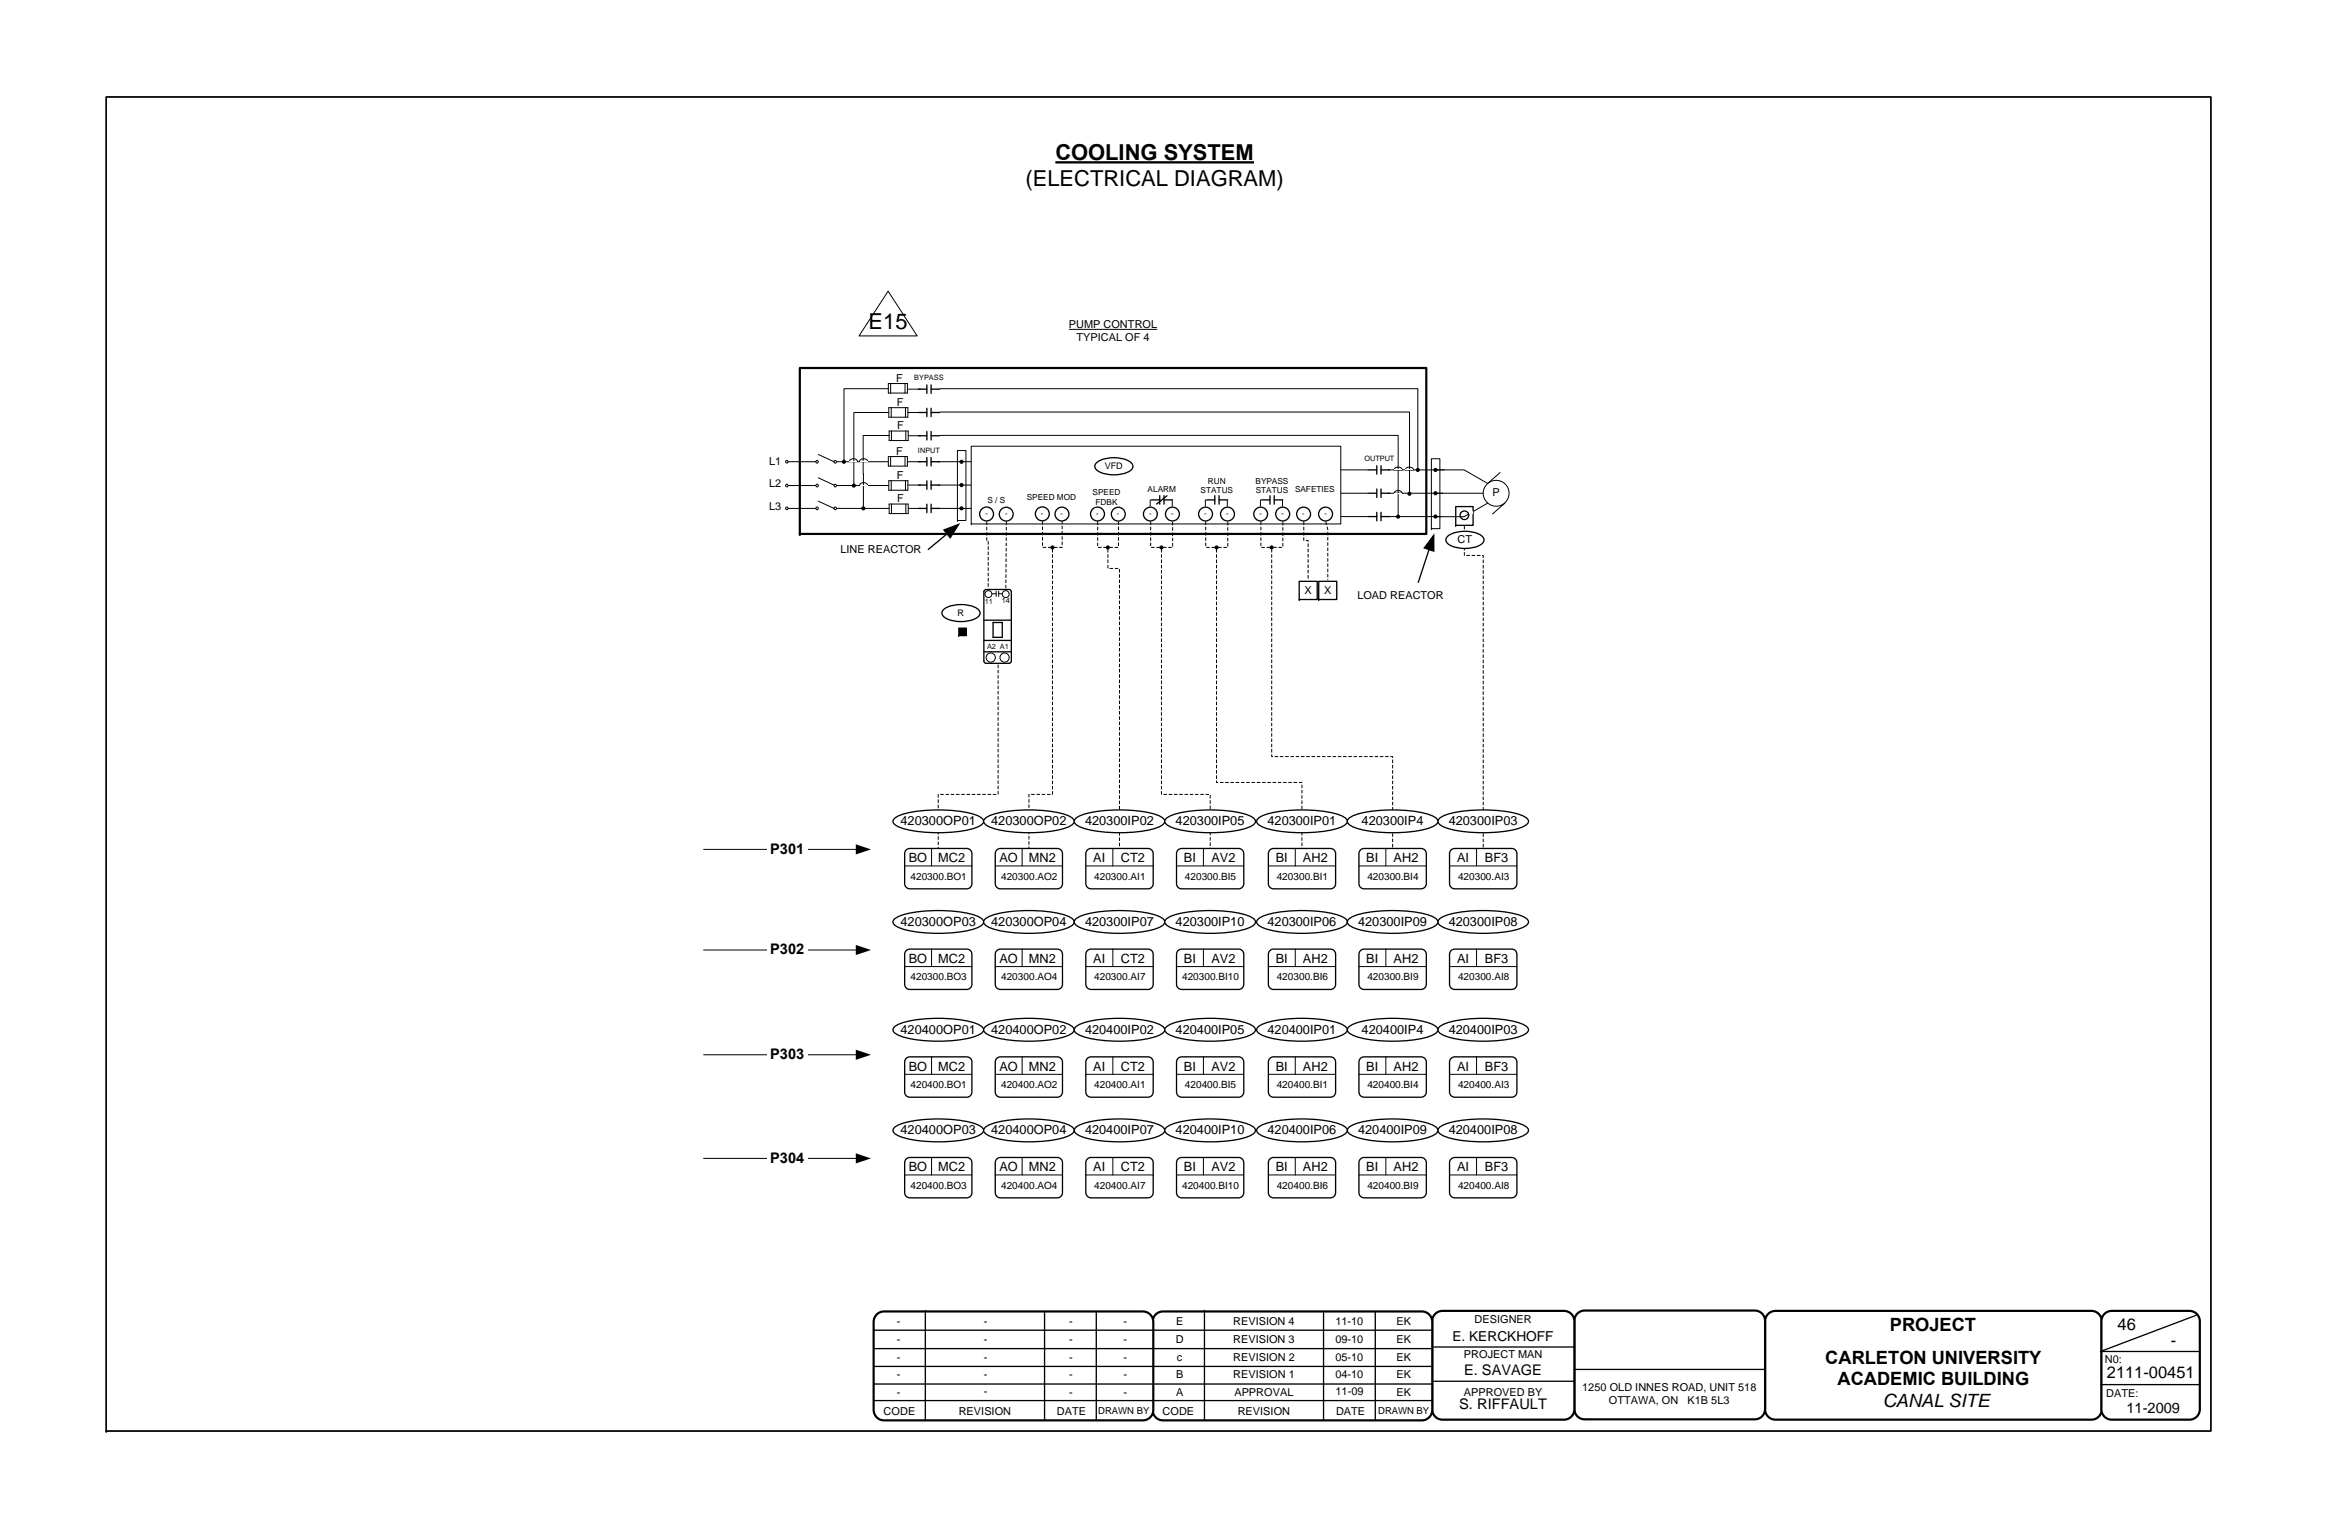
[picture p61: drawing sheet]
<svg xmlns="http://www.w3.org/2000/svg" width="432mm" height="279mm" viewBox="0 0 432 279" stroke-linecap="round" stroke-linejoin="round" font-family="sans-serif">
<defs><g id="words">
<g font-size="4">
<text x="194.3" y="29.5">COOLING SYSTEM</text>
<text x="188.8" y="34.3">(ELECTRICAL DIAGRAM)</text>
<text x="159.9" y="60.6">E15</text>
</g>
<g font-size="3.4">
<text x="348" y="245.1">PROJECT</text>
<text x="336.1" y="251">CARLETON UNIVERSITY</text>
<text x="338.3" y="255">ACADEMIC BUILDING</text>
<text x="346.7" y="259">CANAL SITE</text>
</g>
<g font-size="3">
<text x="389.9" y="244.7">46</text>
<text x="399.8" y="247.7">-</text>
<text x="388" y="253.7">2111-00451</text>
</g>
<g font-size="2.7">
<text x="141.8" y="157.1">P301</text>
<text x="141.8" y="175.7">P302</text>
<text x="141.8" y="194.9">P303</text>
<text x="141.8" y="214">P304</text>
<text x="269.6" y="253">E. SAVAGE</text>
<text x="268.7" y="259.4">S. RIFFAULT</text>
<text x="391.6" y="260">11-2009</text>
</g>
<text font-size="2.5" x="267.4" y="246.8">E. KERCKHOFF</text>
<g font-size="2.3">
<text x="165.8" y="151.9">420300OP01</text>
<text x="182.5" y="151.9">420300OP02</text>
<text x="199.8" y="151.9">420300IP02</text>
<text x="216.5" y="151.9">420300IP05</text>
<text x="233.4" y="151.9">420300IP01</text>
<text x="250.7" y="151.9">420300IP4</text>
<text x="266.8" y="151.9">420300IP03</text>
<text x="167.3" y="158.7">BO</text>
<text x="172.8" y="158.7">MC2</text>
<text x="184" y="158.7">AO</text>
<text x="189.4" y="158.7">MN2</text>
<text x="201.3" y="158.7">AI</text>
<text x="206.4" y="158.7">CT2</text>
<text x="218" y="158.7">BI</text>
<text x="223.1" y="158.7">AV2</text>
<text x="234.9" y="158.7">BI</text>
<text x="239.9" y="158.7">AH2</text>
<text x="251.6" y="158.7">BI</text>
<text x="256.6" y="158.7">AH2</text>
<text x="268.3" y="158.7">AI</text>
<text x="273.4" y="158.7">BF3</text>
<text x="165.8" y="170.4">420300OP03</text>
<text x="182.5" y="170.4">420300OP04</text>
<text x="199.8" y="170.4">420300IP07</text>
<text x="216.5" y="170.4">420300IP10</text>
<text x="233.4" y="170.4">420300IP06</text>
<text x="250.1" y="170.4">420300IP09</text>
<text x="266.8" y="170.4">420300IP08</text>
<text x="167.3" y="177.2">BO</text>
<text x="172.8" y="177.2">MC2</text>
<text x="184" y="177.2">AO</text>
<text x="189.4" y="177.2">MN2</text>
<text x="201.3" y="177.2">AI</text>
<text x="206.4" y="177.2">CT2</text>
<text x="218" y="177.2">BI</text>
<text x="223.1" y="177.2">AV2</text>
<text x="234.9" y="177.2">BI</text>
<text x="239.9" y="177.2">AH2</text>
<text x="251.6" y="177.2">BI</text>
<text x="256.6" y="177.2">AH2</text>
<text x="268.3" y="177.2">AI</text>
<text x="273.4" y="177.2">BF3</text>
<text x="165.8" y="190.2">420400OP01</text>
<text x="182.5" y="190.2">420400OP02</text>
<text x="199.8" y="190.2">420400IP02</text>
<text x="216.5" y="190.2">420400IP05</text>
<text x="233.4" y="190.2">420400IP01</text>
<text x="250.7" y="190.2">420400IP4</text>
<text x="266.8" y="190.2">420400IP03</text>
<text x="167.3" y="197.1">BO</text>
<text x="172.8" y="197.1">MC2</text>
<text x="184" y="197.1">AO</text>
<text x="189.4" y="197.1">MN2</text>
<text x="201.3" y="197.1">AI</text>
<text x="206.4" y="197.1">CT2</text>
<text x="218" y="197.1">BI</text>
<text x="223.1" y="197.1">AV2</text>
<text x="234.9" y="197.1">BI</text>
<text x="239.9" y="197.1">AH2</text>
<text x="251.6" y="197.1">BI</text>
<text x="256.6" y="197.1">AH2</text>
<text x="268.3" y="197.1">AI</text>
<text x="273.4" y="197.1">BF3</text>
<text x="165.8" y="208.7">420400OP03</text>
<text x="182.5" y="208.7">420400OP04</text>
<text x="199.8" y="208.7">420400IP07</text>
<text x="216.5" y="208.7">420400IP10</text>
<text x="233.4" y="208.7">420400IP06</text>
<text x="250.1" y="208.7">420400IP09</text>
<text x="266.8" y="208.7">420400IP08</text>
<text x="167.3" y="215.6">BO</text>
<text x="172.8" y="215.6">MC2</text>
<text x="184" y="215.6">AO</text>
<text x="189.4" y="215.6">MN2</text>
<text x="201.3" y="215.6">AI</text>
<text x="206.4" y="215.6">CT2</text>
<text x="218" y="215.6">BI</text>
<text x="223.1" y="215.6">AV2</text>
<text x="234.9" y="215.6">BI</text>
<text x="239.9" y="215.6">AH2</text>
<text x="251.6" y="215.6">BI</text>
<text x="256.6" y="215.6">AH2</text>
<text x="268.3" y="215.6">AI</text>
<text x="273.4" y="215.6">BF3</text>
</g>
<g font-size="2">
<text x="196.8" y="60.4">PUMP CONTROL</text>
<text x="198.2" y="62.8">TYPICAL OF 4</text>
<text x="165" y="70.2">F</text>
<text x="165.1" y="74.7">F</text>
<text x="165" y="83.7">F</text>
<text x="165.2" y="79">F</text>
<text x="141.6" y="85.6">L1</text>
<text x="141.6" y="89.6">L2</text>
<text x="165.1" y="88.1">F</text>
<text x="141.6" y="93.9">L3</text>
<text x="165.2" y="92.4">F</text>
<text x="274.8" y="91.4">P</text>
<text x="154.7" y="101.8">LINE REACTOR</text>
<text x="268.4" y="100">CT</text>
<text x="240.2" y="109.3">X</text>
<text x="243.8" y="109.3">X</text>
<text x="249.9" y="110.2">LOAD REACTOR</text>
<text x="165.2" y="243.8">-</text>
<text x="181.1" y="243.8">-</text>
<text x="196.9" y="243.8">-</text>
<text x="206.9" y="243.8">-</text>
<text x="216.6" y="243.8">E</text>
<text x="227.1" y="243.8">REVISION 4</text>
<text x="245.9" y="243.8">11-10</text>
<text x="257.1" y="243.8">EK</text>
<text x="271.5" y="243.5">DESIGNER</text>
<text x="165.2" y="250.5">-</text>
<text x="165.2" y="247.1">-</text>
<text x="181.1" y="250.5">-</text>
<text x="181.1" y="247.1">-</text>
<text x="196.9" y="250.5">-</text>
<text x="196.9" y="247.1">-</text>
<text x="206.9" y="250.5">-</text>
<text x="206.9" y="247.1">-</text>
<text x="216.5" y="247.1">D</text>
<text x="216.7" y="250.5">c</text>
<text x="227.1" y="247.1">REVISION 3</text>
<text x="227.1" y="250.5">REVISION 2</text>
<text x="245.9" y="247.1">09-10</text>
<text x="245.9" y="250.5">05-10</text>
<text x="257.1" y="247.1">EK</text>
<text x="257.1" y="250.5">EK</text>
<text x="269.6" y="250">PROJECT MAN</text>
<text x="387.6" y="250.8">N0:</text>
<text x="165.2" y="253.7">-</text>
<text x="165.2" y="256.9">-</text>
<text x="181.1" y="253.7">-</text>
<text x="181.1" y="256.8">-</text>
<text x="196.9" y="253.7">-</text>
<text x="196.9" y="256.9">-</text>
<text x="206.9" y="253.7">-</text>
<text x="206.9" y="256.9">-</text>
<text x="216.6" y="253.7">B</text>
<text x="216.6" y="256.9">A</text>
<text x="227.1" y="253.7">REVISION 1</text>
<text x="227.3" y="256.9">APPROVAL</text>
<text x="245.9" y="253.7">04-10</text>
<text x="245.9" y="256.8">11-09</text>
<text x="257.1" y="253.7">EK</text>
<text x="257.2" y="256.9">EK</text>
<text x="269.6" y="256.9">APPROVED BY</text>
<text x="291.3" y="256">1250 OLD INNES ROAD, UNIT 518</text>
<text x="387.8" y="257.2">DATE:</text>
<text x="162.7" y="260.5">CODE</text>
<text x="176.5" y="260.5">REVISION</text>
<text x="194.6" y="260.5">DATE</text>
<text x="214.1" y="260.5">CODE</text>
<text x="227.9" y="260.5">REVISION</text>
<text x="246" y="260.5">DATE</text>
<text x="296.3" y="258.5">OTTAWA, ON</text>
<text x="310.8" y="258.5">K1B 5L3</text>
</g>
<g font-size="1.8">
<text x="167.7" y="161.9">420300.BO1</text>
<text x="184.3" y="161.9">420300.AO2</text>
<text x="201.5" y="161.9">420300.AI1</text>
<text x="218.2" y="161.9">420300.BI5</text>
<text x="235.1" y="161.9">420300.BI1</text>
<text x="251.8" y="161.9">420300.BI4</text>
<text x="268.5" y="161.9">420300.AI3</text>
<text x="167.7" y="180.5">420300.BO3</text>
<text x="184.3" y="180.5">420300.AO4</text>
<text x="201.5" y="180.5">420300.AI7</text>
<text x="217.7" y="180.5">420300.BI10</text>
<text x="235.1" y="180.5">420300.BI6</text>
<text x="251.8" y="180.5">420300.BI9</text>
<text x="268.5" y="180.5">420300.AI8</text>
<text x="167.7" y="200.3">420400.BO1</text>
<text x="184.3" y="200.3">420400.AO2</text>
<text x="201.5" y="200.3">420400.AI1</text>
<text x="218.2" y="200.3">420400.BI5</text>
<text x="235.1" y="200.3">420400.BI1</text>
<text x="251.8" y="200.3">420400.BI4</text>
<text x="268.5" y="200.3">420400.AI3</text>
<text x="167.7" y="218.8">420400.BO3</text>
<text x="184.3" y="218.8">420400.AO4</text>
<text x="201.5" y="218.8">420400.AI7</text>
<text x="217.7" y="218.8">420400.BI10</text>
<text x="235.1" y="218.8">420400.BI6</text>
<text x="251.8" y="218.8">420400.BI9</text>
<text x="268.5" y="218.8">420400.AI8</text>
<text x="202.2" y="260.3">DRAWN BY</text>
<text x="253.8" y="260.3">DRAWN BY</text>
</g>
<g font-size="1.7">
<text x="203.4" y="86.3">VFD</text>
<text x="176.3" y="113.3">R</text>
</g>
<g font-size="1.5">
<text x="222.4" y="89">RUN</text>
<text x="231.2" y="89">BYPASS</text>
<text x="181.8" y="92.6">S / S</text>
<text x="189.1" y="92.1">SPEED MOD</text>
<text x="201.2" y="91.2">SPEED</text>
<text x="201.7" y="93">FDBK</text>
<text x="211.3" y="90.6">ALARM</text>
<text x="221.1" y="90.8">STATUS</text>
<text x="231.2" y="90.8">STATUS</text>
<text x="238.5" y="90.6">SAFETIES</text>
</g>
<g font-size="1.4">
<text x="168.4" y="70">BYPASS</text>
<text x="169" y="83.4">INPUT</text>
<text x="251.2" y="84.9">OUTPUT</text>
<text x="181.4" y="95">-</text>
<text x="185.1" y="95">-</text>
<text x="191.7" y="95">-</text>
<text x="195.3" y="95">-</text>
<text x="201.8" y="95">-</text>
<text x="205.7" y="95">-</text>
<text x="211.6" y="95">-</text>
<text x="215.6" y="95">-</text>
<text x="221.7" y="95">-</text>
<text x="225.8" y="95">-</text>
<text x="231.9" y="95">-</text>
<text x="235.9" y="95">-</text>
<text x="239.8" y="95">-</text>
<text x="243.9" y="95">-</text>
<text x="181.4" y="111.1">11</text>
<text x="184.4" y="111">14</text>
<text x="181.8" y="119.4">A2 A1</text>
</g>
</g></defs>
<path d="M19.6 17.8h387.5v245.6h-387.5zM19.6 263.4h.1" fill="none" stroke="#000" stroke-width=".24"/>
<path d="M325.6 241.8l.8-.5h.5h58.2a1.91 1.91 0 0 1 1.9 1.9v16.2a1.91 1.91 0 0 1-1.9 1.9h-58.2a1.92 1.92 0 0 1-1.9-1.9v-16.2l.1-.5z" fill-rule="evenodd" fill="#fff"/>
<path d="M325.6 241.8l.8-.5h.5h58.2a1.91 1.91 0 0 1 1.9 1.9v16.2a1.91 1.91 0 0 1-1.9 1.9h-58.2a1.92 1.92 0 0 1-1.9-1.9v-16.2l.1-.5z" fill="none" stroke="#000" stroke-width=".4"/>
<path d="M387.5 241.8l.8-.5h.6h14.3a1.91 1.91 0 0 1 1.9 1.9v16.2a1.91 1.91 0 0 1-1.9 1.9h-14.3a1.9 1.9 0 0 1-2-1.9v-16.2l.1-.5z" fill-rule="evenodd" fill="#fff"/>
<path d="M387.5 241.8l.8-.5h.6h14.3a1.91 1.91 0 0 1 1.9 1.9v16.2a1.91 1.91 0 0 1-1.9 1.9h-14.3a1.9 1.9 0 0 1-2-1.9v-16.2l.1-.5z" fill="none" stroke="#000" stroke-width=".4"/>
<path d="M290.5 241.8l.8-.5 .5-.1h31.3a1.9 1.9 0 0 1 1.9 1.9v16.2a1.9 1.9 0 0 1-1.9 1.9h-31.3a1.9 1.9 0 0 1-1.9-1.9v-16.2l.1-.5z" fill-rule="evenodd" fill="#fff"/>
<path d="M290.5 241.8l.8-.5 .5-.1h31.3a1.9 1.9 0 0 1 1.9 1.9v16.2a1.9 1.9 0 0 1-1.9 1.9h-31.3a1.9 1.9 0 0 1-1.9-1.9v-16.2l.1-.5z" fill="none" stroke="#000" stroke-width=".4"/>
<path d="M264.3 241.8l.8-.5h.5h22.4a1.92 1.92 0 0 1 1.9 1.9v16.2a1.92 1.92 0 0 1-1.9 1.9h-22.4a1.9 1.9 0 0 1-1.9-1.9v-16.2l.1-.5z" fill-rule="evenodd" fill="#fff"/>
<path d="M264.3 241.8l.8-.5h.5h22.4a1.92 1.92 0 0 1 1.9 1.9v16.2a1.92 1.92 0 0 1-1.9 1.9h-22.4a1.9 1.9 0 0 1-1.9-1.9v-16.2l.1-.5z" fill="none" stroke="#000" stroke-width=".4"/>
<path d="M212.8 242l.8-.5 .5-.1h47.7a1.93 1.93 0 0 1 1.9 1.9v16.2a1.93 1.93 0 0 1-1.9 1.9h-47.7a1.92 1.92 0 0 1-1.9-1.9v-16.2l.1-.5z" fill-rule="evenodd" fill="#fff"/>
<path d="M212.8 242l.8-.5 .5-.1h47.7a1.93 1.93 0 0 1 1.9 1.9v16.2a1.93 1.93 0 0 1-1.9 1.9h-47.7a1.92 1.92 0 0 1-1.9-1.9v-16.2l.1-.5z" fill="none" stroke="#000" stroke-width=".4"/>
<g fill="none" stroke="#000" stroke-width=".24">
<path d="M212.2 257.8h51.6M212.2 254.7h51.5M212.2 251.5h51.5M212.2 248.2h51.6M212.2 244.8h51.6M221.8 241.2v20.2M243.7 241.6v19.7M253.2 241.4v20M264 254.2h25.8M264 247.9h25.8M289.9 252.1h35.2M386.9 254.8h18.1"/>
<path d="M404.4 242.1l-17.6 6.7h18.1"/>
</g>
<path d="M161.4 242l.9-.5 .5-.1h47.7a1.93 1.93 0 0 1 1.9 1.9v16.2a1.93 1.93 0 0 1-1.9 1.9h-47.7a1.92 1.92 0 0 1-1.9-1.9v-16.2v-.5z" fill-rule="evenodd" fill="#fff"/>
<path d="M161.4 242l.9-.5 .5-.1h47.7a1.93 1.93 0 0 1 1.9 1.9v16.2a1.93 1.93 0 0 1-1.9 1.9h-47.7a1.92 1.92 0 0 1-1.9-1.9v-16.2v-.5z" fill="none" stroke="#000" stroke-width=".4"/>
<path d="M160.9 251.5h51.5M160.9 248.2h51.5M160.9 244.8h51.6M160.9 257.8h51.5M160.9 254.7h51.5M170.4 241.2v20.2M192.3 241.6v19.7M201.9 241.4v20" fill="none" stroke="#000" stroke-width=".24"/>
<path d="M194.3 29.9h36.6" fill="none" stroke="#000" stroke-width=".42"/>
<path d="M224 101v43h15.7v12.1M234.2 101v38.3h22.2v16.8" fill="none" stroke="#000" stroke-width=".18" stroke-dasharray=".6 .3" stroke-linecap="butt"/>
<path d="M268.1 93.2h3.2v3.5h-3.2z" fill="#fff"/>
<g fill="none" stroke="#000" stroke-width=".24">
<path d="M268.1 93.2h3.2v3.5h-3.2zM268.1 96.7h.1"/>
<circle cx="269.7" cy="94.8" r=".79"/>
</g>
<path d="M269.6 96.8v5.4h3.5v53.9" fill="none" stroke="#000" stroke-width=".18" stroke-dasharray=".6 .3" stroke-linecap="butt"/>
<path d="M267.2 156.4l.7-.2h10.5a.95 .95 0 0 1 .9 .9v5.5a.95 .95 0 0 1-.9 1h-10.5a.97 .97 0 0 1-1-1v-5.5z" fill-rule="evenodd" fill="#fff"/>
<path d="M267.2 156.4l.7-.2h10.5a.95 .95 0 0 1 .9 .9v5.5a.95 .95 0 0 1-.9 1h-10.5a.97 .97 0 0 1-1-1v-5.5z" fill="none" stroke="#000" stroke-width=".24"/>
<path d="M266.9 159.4h12.4M271.9 156.2v3.2" fill="none" stroke="#000" stroke-width=".18"/>
<path d="M265.2 150.5a16.2 16.2 0 0 1 7.9-1.4 16.2 16.2 0 0 1 7.9 1.4l.5 .7a1.94 1.94 0 0 1-1.7 1.2 26.9 26.9 0 0 1-13.4 0 1.94 1.94 0 0 1-1.6-1.2z" fill-rule="evenodd" fill="#fff"/>
<path d="M265.2 150.5a16.2 16.2 0 0 1 7.9-1.4 16.2 16.2 0 0 1 7.9 1.4l.5 .7a1.94 1.94 0 0 1-1.7 1.2 26.9 26.9 0 0 1-13.4 0 1.94 1.94 0 0 1-1.6-1.2z" fill="none" stroke="#000" stroke-width=".24"/>
<path d="M263.6 84.4h1.5v12.9h-1.5z" fill="#fff"/>
<path d="M263.6 84.4h1.5v12.9h-1.5zM263.6 97.3h.1" fill="none" stroke="#000" stroke-width=".18"/>
<path d="M147.3 67.7h115.3v30.6h-115.3z" fill="#fff"/>
<path d="M147.3 67.7h115.3v30.6h-115.3z" fill="none" stroke="#000" stroke-width=".4"/>
<circle cx="147.3" cy="98.3" r=".2" fill="#000"/>
<path d="M264 90.8h9.2" fill="none" stroke="#000" stroke-width=".18"/>
<path d="M178.8 82.1h68.1v14.3h-68.1z" fill="#fff"/>
<g fill="none" stroke="#000" stroke-width=".18">
<path d="M154 85h9.5M154.1 93.6h9.6M154.1 89.4h9.5M163.6 84h3.5v1.8h-3.5zM163.7 88.5h3.5v1.7h-3.5zM163.7 92.8h3.5v1.7h-3.5zM164 84v1.8M164.1 88.5v1.7M164.1 92.8v1.7M166.6 84v1.8M166.7 88.5v1.7M166.8 92.8v1.7"/>
<path d="M167.1 85h2.4M178.8 82.1h68.1v14.3h-68.1zM178.8 96.4h.1"/>
</g>
<circle cx="153.8" cy="85" r=".24" fill="#fff"/>
<g fill="none" stroke="#000" stroke-width=".18">
<path d="M150.7 83.7l2.9 1.3"/>
<circle cx="153.8" cy="85" r=".24"/>
</g>
<circle cx="150.5" cy="85" r=".24" fill="#fff"/>
<g fill="none" stroke="#000" stroke-width=".18">
<path d="M145.1 85h5.1"/>
<circle cx="150.5" cy="85" r=".24"/>
</g>
<circle cx="144.9" cy="85" r=".24" fill="#fff"/>
<circle cx="144.9" cy="85" r=".24" fill="none" stroke="#000" stroke-width=".18"/>
<path d="M153.6 89.2h.4v.3h-.4z" fill-rule="evenodd" fill="#fff"/>
<path d="M150.7 87.9l2.9 1.4M153.6 89.2h.4v.3h-.4z" fill="none" stroke="#000" stroke-width=".18"/>
<path d="M150.3 89.2h.3v.3h-.3z" fill-rule="evenodd" fill="#fff"/>
<path d="M145.1 89.4h5.1M150.3 89.2h.3v.3h-.3z" fill="none" stroke="#000" stroke-width=".18"/>
<path d="M144.7 89.2h.3v.3h-.3z" fill-rule="evenodd" fill="#fff"/>
<path d="M144.7 89.2h.3v.3h-.3z" fill="none" stroke="#000" stroke-width=".18"/>
<circle cx="153.8" cy="93.6" r=".24" fill="#fff"/>
<g fill="none" stroke="#000" stroke-width=".18">
<path d="M150.7 92.2l2.9 1.4"/>
<circle cx="153.8" cy="93.6" r=".24"/>
</g>
<circle cx="150.5" cy="93.6" r=".24" fill="#fff"/>
<g fill="none" stroke="#000" stroke-width=".18">
<path d="M145.1 93.6h5.1"/>
<circle cx="150.5" cy="93.6" r=".24"/>
</g>
<circle cx="144.9" cy="93.6" r=".24" fill="#fff"/>
<g fill="none" stroke="#000" stroke-width=".18">
<circle cx="144.9" cy="93.6" r=".24"/>
<circle cx="264.3" cy="95.1" r=".29"/>
<circle cx="264.3" cy="86.5" r=".29"/>
<circle cx="264.3" cy="90.8" r=".29"/>
</g>
<g fill="#000">
<circle cx="264.3" cy="95.1" r=".29"/>
<circle cx="264.3" cy="86.5" r=".29"/>
<circle cx="264.3" cy="90.8" r=".29"/>
</g>
<circle cx="275.5" cy="90.8" r="2.38" fill="#fff"/>
<g fill="none" stroke="#000" stroke-width=".18">
<path d="M196.8 60.6h16.3M276.2 87l-2.3 2M277.1 92.6l-2.3 2"/>
<circle cx="275.5" cy="90.8" r="2.38"/>
</g>
<path d="M201.9 85.1a6 6 0 0 1 6.4 0 .95 .95 0 0 1 .3 1 .95 .95 0 0 1-.8 .7 6.4 6.4 0 0 1-5.9-.3 .85 .85 0 0 1 0-1.4z" fill-rule="evenodd" fill="#fff"/>
<path d="M201.9 85.1a6 6 0 0 1 6.4 0 .95 .95 0 0 1 .3 1 .95 .95 0 0 1-.8 .7 6.4 6.4 0 0 1-5.9-.3 .85 .85 0 0 1 0-1.4z" fill="none" stroke="#000" stroke-width=".24"/>
<path d="M176.3 82.9h1.6v12.9h-1.6z" fill="#fff"/>
<g fill="none" stroke="#000" stroke-width=".18">
<path d="M163.6 70.6h3.5v1.7h-3.5zM163.6 71.5h-8.2v13.2M163.6 75.9h-6.4v13.2M163.7 75h3.5v1.8h-3.5zM163.7 79.3h3.5v1.8h-3.5zM164 70.6v1.7M164.1 75v1.8M164.1 79.3v1.8M166.6 70.6v1.7M166.7 75v1.8M166.8 79.3v1.8M167.1 71.6h2.4"/>
<path d="M167.2 75.9h2.3M173.1 75.8h86.4v14.8M173.1 71.5h88v14.7M163.7 80.2h-4.8l.1 13.1M167.2 89.3h2.3M167.3 93.6h2.2M167.3 80.2h2.2M172.8 85h6M172.8 89.3h6M172.8 93.6h6M173.1 80.1h84.4v14.7M176.3 82.9h1.6v12.9h-1.6z"/>
<path d="M176.3 95.8h.1M246.9 86.5h5M247 90.8h4.9M247 95.1h4.9M255.6 90.8h10.1M255.6 95.1h9.9M255.6 86.5h10.4M257.4 90.3a.61 .61 0 0 0-.7 .5h1.5a.62 .62 0 0 0-.7-.5M264 86.5h5.6l4.3 2.5M273.9 92.6l-4.3 2.5h-5.6"/>
<circle cx="155.4" cy="85" r=".29"/>
<circle cx="157.2" cy="89.4" r=".29"/>
<circle cx="159" cy="93.6" r=".29"/>
<circle cx="177" cy="93.6" r=".29"/>
<circle cx="177" cy="85" r=".29"/>
<circle cx="177.1" cy="89.3" r=".29"/>
<circle cx="257.4" cy="95.1" r=".29"/>
<circle cx="259.5" cy="90.9" r=".29"/>
<circle cx="261.1" cy="86.5" r=".29"/>
</g>
<g fill="#000">
<path d="M173.6 97.5l3.2-1.2-1.8 2.9zM264.1 98.1v3.5l-2-.7z"/>
<circle cx="155.4" cy="85" r=".29"/>
<circle cx="157.2" cy="89.4" r=".29"/>
<circle cx="159" cy="93.6" r=".29"/>
<circle cx="177" cy="93.6" r=".29"/>
<circle cx="177" cy="85" r=".29"/>
<circle cx="177.1" cy="89.3" r=".29"/>
<circle cx="257.4" cy="95.1" r=".29"/>
<circle cx="259.5" cy="90.9" r=".29"/>
<circle cx="261.1" cy="86.5" r=".29"/>
</g>
<g fill="none" stroke="#000" stroke-width=".24">
<path d="M169.1 71.6h1.6M169.1 75.9h1.6M170.7 70.8v1.6M170.7 75.1v1.6M170.7 79.4v1.6M171.4 70.8v1.6M171.4 75.1v1.6M171.4 79.4v1.6M171.4 71.6h1.6M171.4 75.9h1.6M169.1 85h1.6M169.1 89.3h1.6"/>
<path d="M169.1 93.6h1.6M169.1 80.2h1.6M170.7 84.2v1.6M170.7 88.5v1.6M170.7 92.8v1.6M171.4 84.2v1.6M171.4 88.5v1.6M171.4 92.8v1.6M171.4 85h1.6M171.4 89.3h1.6M171.4 93.6h1.6M171.4 80.2h1.6"/>
<path d="M174.5 98.2l-3.6 2.9M251.9 86.5h1.6M251.9 90.8h1.6M251.9 95.1h1.6M253.5 85.7v1.6M253.5 90v1.6M253.5 94.3v1.6M254.3 85.7v1.6M254.3 90v1.6M254.3 94.3v1.6M254.3 86.5h1.6M254.3 90.8h1.6"/>
<path d="M254.3 95.1h1.6M263.2 101l-2 6.2"/>
</g>
<path d="M256.8 90.7h1.3v.2h-1.3z" fill="#fff"/>
<path d="M257.4 86a.58 .58 0 0 0-.7 .5h1.5a.59 .59 0 0 0-.7-.5" fill="none" stroke="#000" stroke-width=".18"/>
<path d="M256.8 86.4h1.3v.2h-1.3z" fill="#fff"/>
<path d="M259.5 86a.58 .58 0 0 0-.7 .5h1.4a.59 .59 0 0 0-.7-.5" fill="none" stroke="#000" stroke-width=".18"/>
<path d="M258.8 86.4h1.4v.2h-1.4z" fill="#fff"/>
<path d="M156.6 84.6a.79 .79 0 0 1 1.3 .3h-1.5z" fill="none" stroke="#000" stroke-width=".18"/>
<path d="M156.5 84.9h1.3v.1h-1.3z" fill="#fff"/>
<path d="M158.5 84.6a.79 .79 0 0 1 1.2 .3h-1.4z" fill="none" stroke="#000" stroke-width=".18"/>
<path d="M158.3 84.9h1.4v.1h-1.4z" fill="#fff"/>
<path d="M158.5 89a.78 .78 0 0 1 1.2 .4h-1.4z" fill="none" stroke="#000" stroke-width=".18"/>
<path d="M158.3 89.3h1.4v.1h-1.4z" fill="#fff"/>
<circle cx="185.3" cy="94.6" r="1.28" fill="#fff"/>
<circle cx="185.3" cy="94.6" r="1.28" fill="none" stroke="#000" stroke-width=".24"/>
<circle cx="181.7" cy="94.6" r="1.28" fill="#fff"/>
<g fill="none" stroke="#000" stroke-width=".24">
<path d="M181.2 120h5M181.2 117.9h5M181.2 114.2h5M181.2 108.7l.4-.2h4.2l.4 .2v13l-.2 .3-4.4 .1-.4-.2zM182.9 114.6v2.7h1.7v-2.7M182.9 114.6h1.7"/>
<circle cx="181.7" cy="94.6" r="1.28"/>
</g>
<circle cx="182.4" cy="121" r=".85" fill="#fff"/>
<g fill="none" stroke="#000" stroke-width=".18">
<path d="M182.4 109.3h1M183.4 108.8v1M183.9 109.3h.7M183.9 108.8v1"/>
<circle cx="182.4" cy="121" r=".85"/>
</g>
<circle cx="185" cy="121" r=".85" fill="#fff"/>
<circle cx="185" cy="121" r=".85" fill="none" stroke="#000" stroke-width=".18"/>
<circle cx="182" cy="109.3" r=".63" fill="#fff"/>
<circle cx="182" cy="109.3" r=".63" fill="none" stroke="#000" stroke-width=".18"/>
<circle cx="185.2" cy="109.3" r=".64" fill="#fff"/>
<circle cx="185.2" cy="109.3" r=".64" fill="none" stroke="#000" stroke-width=".18"/>
<path d="M185.3 96l-.1 12.3M193.8 101v45.2h-4.3v9.9M204 101v3.6h2.1v51.5M213.9 101v45.2h8.9v9.9M183.8 122.3v23.9h-11v9.9" fill="none" stroke="#000" stroke-width=".18" stroke-dasharray=".6 .3" stroke-linecap="butt"/>
<path d="M166.9 156.4l.6-.2h10.5a.95 .95 0 0 1 1 .9v5.5a.95 .95 0 0 1-1 1h-10.5a.95 .95 0 0 1-.9-1v-5.5z" fill-rule="evenodd" fill="#fff"/>
<path d="M166.9 156.4l.6-.2h10.5a.95 .95 0 0 1 1 .9v5.5a.95 .95 0 0 1-1 1h-10.5a.95 .95 0 0 1-.9-1v-5.5z" fill="none" stroke="#000" stroke-width=".24"/>
<path d="M166.6 159.4h12.4M171.5 156.2v3.2" fill="none" stroke="#000" stroke-width=".18"/>
<path d="M164.8 150.5a16.3 16.3 0 0 1 8-1.4 16.4 16.4 0 0 1 7.9 1.4l.3 .3 .1 .4a1.95 1.95 0 0 1-1.6 1.2 27 27 0 0 1-13.5 0 1.95 1.95 0 0 1-1.6-1.2l.1-.4z" fill-rule="evenodd" fill="#fff"/>
<path d="M164.8 150.5a16.3 16.3 0 0 1 8-1.4 16.4 16.4 0 0 1 7.9 1.4l.3 .3 .1 .4a1.95 1.95 0 0 1-1.6 1.2 27 27 0 0 1-13.5 0 1.95 1.95 0 0 1-1.6-1.2l.1-.4z" fill="none" stroke="#000" stroke-width=".24"/>
<path d="M183.5 156.4l.7-.2h10.5a.95 .95 0 0 1 .9 .9v5.5a.95 .95 0 0 1-.9 1h-10.5a.95 .95 0 0 1-.9-1v-5.5z" fill-rule="evenodd" fill="#fff"/>
<path d="M183.5 156.4l.7-.2h10.5a.95 .95 0 0 1 .9 .9v5.5a.95 .95 0 0 1-.9 1h-10.5a.95 .95 0 0 1-.9-1v-5.5z" fill="none" stroke="#000" stroke-width=".24"/>
<path d="M183.3 159.4h12.3M188.2 156.2v3.2" fill="none" stroke="#000" stroke-width=".18"/>
<path d="M181.5 150.5a16.2 16.2 0 0 1 8-1.4 16.3 16.3 0 0 1 7.9 1.4l.3 .3 .1 .4a1.95 1.95 0 0 1-1.6 1.2 26.9 26.9 0 0 1-13.5 0 1.94 1.94 0 0 1-1.6-1.2z" fill-rule="evenodd" fill="#fff"/>
<path d="M181.5 150.5a16.2 16.2 0 0 1 8-1.4 16.3 16.3 0 0 1 7.9 1.4l.3 .3 .1 .4a1.95 1.95 0 0 1-1.6 1.2 26.9 26.9 0 0 1-13.5 0 1.94 1.94 0 0 1-1.6-1.2z" fill="none" stroke="#000" stroke-width=".24"/>
<path d="M200.2 156.4l.7-.2h10.5a.95 .95 0 0 1 .9 .9v5.5a.95 .95 0 0 1-.9 1h-10.5a.96 .96 0 0 1-1-1v-5.5z" fill-rule="evenodd" fill="#fff"/>
<path d="M200.2 156.4l.7-.2h10.5a.95 .95 0 0 1 .9 .9v5.5a.95 .95 0 0 1-.9 1h-10.5a.96 .96 0 0 1-1-1v-5.5z" fill="none" stroke="#000" stroke-width=".24"/>
<path d="M199.9 159.4h12.4M204.9 156.2v3.2" fill="none" stroke="#000" stroke-width=".18"/>
<path d="M198.2 150.5a16.2 16.2 0 0 1 7.9-1.4 16.2 16.2 0 0 1 8 1.4l.4 .7a1.94 1.94 0 0 1-1.6 1.2 26.9 26.9 0 0 1-13.5 0 1.94 1.94 0 0 1-1.6-1.2z" fill-rule="evenodd" fill="#fff"/>
<path d="M198.2 150.5a16.2 16.2 0 0 1 7.9-1.4 16.2 16.2 0 0 1 8 1.4l.4 .7a1.94 1.94 0 0 1-1.6 1.2 26.9 26.9 0 0 1-13.5 0 1.94 1.94 0 0 1-1.6-1.2z" fill="none" stroke="#000" stroke-width=".24"/>
<path d="M216.9 156.4l.7-.2h10.5a.95 .95 0 0 1 .9 .9v5.5a.95 .95 0 0 1-.9 1h-10.5a.95 .95 0 0 1-1-1v-5.5z" fill-rule="evenodd" fill="#fff"/>
<path d="M216.9 156.4l.7-.2h10.5a.95 .95 0 0 1 .9 .9v5.5a.95 .95 0 0 1-.9 1h-10.5a.95 .95 0 0 1-1-1v-5.5z" fill="none" stroke="#000" stroke-width=".24"/>
<path d="M216.6 159.4h12.4M221.6 156.2v3.2" fill="none" stroke="#000" stroke-width=".18"/>
<path d="M214.9 150.5a16.4 16.4 0 0 1 7.9-1.4 16.3 16.3 0 0 1 8 1.4l.3 .3 .1 .4a1.95 1.95 0 0 1-1.6 1.2 27 27 0 0 1-13.5 0 1.95 1.95 0 0 1-1.6-1.2l.1-.4z" fill-rule="evenodd" fill="#fff"/>
<path d="M214.9 150.5a16.4 16.4 0 0 1 7.9-1.4 16.3 16.3 0 0 1 8 1.4l.3 .3 .1 .4a1.95 1.95 0 0 1-1.6 1.2 27 27 0 0 1-13.5 0 1.95 1.95 0 0 1-1.6-1.2l.1-.4z" fill="none" stroke="#000" stroke-width=".24"/>
<path d="M181.7 96v3.5h.3v8.8" fill="none" stroke="#000" stroke-width=".18" stroke-dasharray=".6 .3" stroke-linecap="butt"/>
<path d="M270.5 94.1h.6v.6h-.6z" fill="#fff"/>
<circle cx="224" cy="100.8" r=".29" fill="#000"/>
<circle cx="224" cy="100.8" r=".29" fill="none" stroke="#000" stroke-width=".18"/>
<path d="M222.1 92h1.6M223.7 91.2v1.6M224.5 91.2v1.6M224.5 92h1.5" fill="none" stroke="#000" stroke-width=".24"/>
<path d="M222 93.2v-1.2M226 93.2v-1.2" fill="none" stroke="#000" stroke-width=".18" stroke-dasharray="1.3 .6" stroke-linecap="butt"/>
<circle cx="222" cy="94.6" r="1.27" fill="#fff"/>
<circle cx="222" cy="94.6" r="1.27" fill="none" stroke="#000" stroke-width=".24"/>
<circle cx="226" cy="94.6" r="1.28" fill="#fff"/>
<g fill="none" stroke="#000" stroke-width=".24">
<path d="M232.3 92h1.5M233.8 91.2v1.6M234.6 91.2v1.6M234.6 92h1.6"/>
<circle cx="226" cy="94.6" r="1.28"/>
</g>
<path d="M222 96v4.8h1.7M224.3 100.8h1.8v-4.8" fill="none" stroke="#000" stroke-width=".18" stroke-dasharray=".6 .3" stroke-linecap="butt"/>
<circle cx="234.2" cy="100.8" r=".29" fill="#000"/>
<circle cx="234.2" cy="100.8" r=".29" fill="none" stroke="#000" stroke-width=".18"/>
<path d="M232.1 93.2v-1.2M236.2 93.2l-.1-1.2" fill="none" stroke="#000" stroke-width=".18" stroke-dasharray="1.3 .6" stroke-linecap="butt"/>
<circle cx="232.1" cy="94.6" r="1.27" fill="#fff"/>
<circle cx="232.1" cy="94.6" r="1.27" fill="none" stroke="#000" stroke-width=".24"/>
<circle cx="236.2" cy="94.6" r="1.27" fill="#fff"/>
<circle cx="236.2" cy="94.6" r="1.27" fill="none" stroke="#000" stroke-width=".24"/>
<path d="M232.2 96v4.8h1.7M234.4 100.8h1.8v-4.8" fill="none" stroke="#000" stroke-width=".18" stroke-dasharray=".6 .3" stroke-linecap="butt"/>
<circle cx="240" cy="94.6" r="1.27" fill="#fff"/>
<circle cx="240" cy="94.6" r="1.27" fill="none" stroke="#000" stroke-width=".24"/>
<circle cx="244.1" cy="94.6" r="1.28" fill="#fff"/>
<circle cx="244.1" cy="94.6" r="1.28" fill="none" stroke="#000" stroke-width=".24"/>
<path d="M240.1 96v3.5h.8v7.3" fill="none" stroke="#000" stroke-width=".18" stroke-dasharray=".6 .3" stroke-linecap="butt"/>
<path d="M242.8 107h3.3v3.3h-3.3z" fill="#fff"/>
<path d="M242.8 107h3.3v3.3h-3.3zM242.8 110.3h.1" fill="none" stroke="#000" stroke-width=".24"/>
<path d="M239.2 107h3.3v3.3h-3.3z" fill="#fff"/>
<path d="M212 92h1.6M213.6 91.2v1.6M214.3 91.2v1.6M214.3 92h1.6M214.9 91.2l-1.9 1.6M239.2 107h3.3v3.3h-3.3zM239.2 110.3h.1" fill="none" stroke="#000" stroke-width=".24"/>
<path d="M244.1 96l.4 1.5v9.3" fill="none" stroke="#000" stroke-width=".18" stroke-dasharray=".6 .3" stroke-linecap="butt"/>
<circle cx="213.9" cy="100.8" r=".29" fill="#000"/>
<circle cx="213.9" cy="100.8" r=".29" fill="none" stroke="#000" stroke-width=".18"/>
<path d="M211.8 93.2v-1.2M215.9 93.2l-.1-1.2" fill="none" stroke="#000" stroke-width=".18" stroke-dasharray="1.3 .6" stroke-linecap="butt"/>
<circle cx="211.8" cy="94.6" r="1.28" fill="#fff"/>
<circle cx="211.8" cy="94.6" r="1.28" fill="none" stroke="#000" stroke-width=".24"/>
<circle cx="215.9" cy="94.6" r="1.27" fill="#fff"/>
<circle cx="215.9" cy="94.6" r="1.27" fill="none" stroke="#000" stroke-width=".24"/>
<path d="M211.9 96v4.8h1.7M214.1 100.8h1.8v-4.8" fill="none" stroke="#000" stroke-width=".18" stroke-dasharray=".6 .3" stroke-linecap="butt"/>
<circle cx="204" cy="100.8" r=".29" fill="#000"/>
<circle cx="204" cy="100.8" r=".29" fill="none" stroke="#000" stroke-width=".18"/>
<circle cx="205.9" cy="94.6" r="1.27" fill="#fff"/>
<circle cx="205.9" cy="94.6" r="1.27" fill="none" stroke="#000" stroke-width=".24"/>
<circle cx="202.1" cy="94.6" r="1.28" fill="#fff"/>
<circle cx="202.1" cy="94.6" r="1.28" fill="none" stroke="#000" stroke-width=".24"/>
<path d="M202.1 96v4.8h1.6M204.3 100.8h1.7v-4.8" fill="none" stroke="#000" stroke-width=".18" stroke-dasharray=".6 .3" stroke-linecap="butt"/>
<circle cx="193.8" cy="100.8" r=".29" fill="#000"/>
<circle cx="193.8" cy="100.8" r=".29" fill="none" stroke="#000" stroke-width=".18"/>
<circle cx="191.9" cy="94.6" r="1.28" fill="#fff"/>
<circle cx="191.9" cy="94.6" r="1.28" fill="none" stroke="#000" stroke-width=".24"/>
<circle cx="195.5" cy="94.6" r="1.27" fill="#fff"/>
<circle cx="195.5" cy="94.6" r="1.27" fill="none" stroke="#000" stroke-width=".24"/>
<path d="M192 95.9v4.9h1.5M194.1 100.8h1.5v-4.8" fill="none" stroke="#000" stroke-width=".18" stroke-dasharray=".6 .3" stroke-linecap="butt"/>
<path d="M233.8 156.4l.7-.2h10.5a.95 .95 0 0 1 .9 .9v5.5a.95 .95 0 0 1-.9 1h-10.5a.95 .95 0 0 1-.9-1v-5.5z" fill-rule="evenodd" fill="#fff"/>
<path d="M233.8 156.4l.7-.2h10.5a.95 .95 0 0 1 .9 .9v5.5a.95 .95 0 0 1-.9 1h-10.5a.95 .95 0 0 1-.9-1v-5.5z" fill="none" stroke="#000" stroke-width=".24"/>
<path d="M233.6 159.4h12.3M238.5 156.2v3.2" fill="none" stroke="#000" stroke-width=".18"/>
<path d="M231.8 150.5a16.3 16.3 0 0 1 7.9-1.4 16.4 16.4 0 0 1 8 1.4l.3 .3 .1 .4a1.95 1.95 0 0 1-1.6 1.2 27 27 0 0 1-13.5 0 1.95 1.95 0 0 1-1.6-1.2l.1-.4z" fill-rule="evenodd" fill="#fff"/>
<path d="M231.8 150.5a16.3 16.3 0 0 1 7.9-1.4 16.4 16.4 0 0 1 8 1.4l.3 .3 .1 .4a1.95 1.95 0 0 1-1.6 1.2 27 27 0 0 1-13.5 0 1.95 1.95 0 0 1-1.6-1.2l.1-.4z" fill="none" stroke="#000" stroke-width=".24"/>
<path d="M250.5 156.4l.7-.2h10.5a.97 .97 0 0 1 .9 .9v5.5a.97 .97 0 0 1-.9 1h-10.5a.95 .95 0 0 1-1-1v-5.5z" fill-rule="evenodd" fill="#fff"/>
<path d="M250.5 156.4l.7-.2h10.5a.97 .97 0 0 1 .9 .9v5.5a.97 .97 0 0 1-.9 1h-10.5a.95 .95 0 0 1-1-1v-5.5z" fill="none" stroke="#000" stroke-width=".24"/>
<path d="M250.2 159.4h12.4M255.2 156.2v3.2" fill="none" stroke="#000" stroke-width=".18"/>
<path d="M248.5 150.5a16.2 16.2 0 0 1 7.9-1.4 16.2 16.2 0 0 1 7.9 1.4l.5 .7a1.94 1.94 0 0 1-1.6 1.2 26.9 26.9 0 0 1-13.5 0 1.94 1.94 0 0 1-1.6-1.2z" fill-rule="evenodd" fill="#fff"/>
<path d="M248.5 150.5a16.2 16.2 0 0 1 7.9-1.4 16.2 16.2 0 0 1 7.9 1.4l.5 .7a1.94 1.94 0 0 1-1.6 1.2 26.9 26.9 0 0 1-13.5 0 1.94 1.94 0 0 1-1.6-1.2z" fill="none" stroke="#000" stroke-width=".24"/>
<path d="M173.8 112.1a6.1 6.1 0 0 1 6.3 0 .94 .94 0 0 1 .3 1 .94 .94 0 0 1-.7 .7 6.4 6.4 0 0 1-5.9-.3 .85 .85 0 0 1 0-1.4z" fill-rule="evenodd" fill="#fff"/>
<path d="M173.8 112.1a6.1 6.1 0 0 1 6.3 0 .94 .94 0 0 1 .3 1 .94 .94 0 0 1-.7 .7 6.4 6.4 0 0 1-5.9-.3 .85 .85 0 0 1 0-1.4z" fill="none" stroke="#000" stroke-width=".24"/>
<path d="M267.2 175l.7-.3h10.5a.95 .95 0 0 1 .9 .9v5.6a.95 .95 0 0 1-.9 .9h-10.5a.97 .97 0 0 1-1-.9v-5.6z" fill-rule="evenodd" fill="#fff"/>
<path d="M267.2 175l.7-.3h10.5a.95 .95 0 0 1 .9 .9v5.6a.95 .95 0 0 1-.9 .9h-10.5a.97 .97 0 0 1-1-.9v-5.6z" fill="none" stroke="#000" stroke-width=".24"/>
<path d="M266.9 177.9h12.4M271.9 174.7v3.2" fill="none" stroke="#000" stroke-width=".18"/>
<path d="M265.2 169a16.2 16.2 0 0 1 7.9-1.4 16.2 16.2 0 0 1 7.9 1.4l.5 .7a1.94 1.94 0 0 1-1.7 1.2 26.9 26.9 0 0 1-13.4 0 1.94 1.94 0 0 1-1.6-1.2z" fill-rule="evenodd" fill="#fff"/>
<path d="M265.2 169a16.2 16.2 0 0 1 7.9-1.4 16.2 16.2 0 0 1 7.9 1.4l.5 .7a1.94 1.94 0 0 1-1.7 1.2 26.9 26.9 0 0 1-13.4 0 1.94 1.94 0 0 1-1.6-1.2z" fill="none" stroke="#000" stroke-width=".24"/>
<path d="M166.9 175l.6-.3h10.5a.95 .95 0 0 1 1 .9v5.6a.95 .95 0 0 1-1 .9h-10.5a.95 .95 0 0 1-.9-.9v-5.6z" fill-rule="evenodd" fill="#fff"/>
<path d="M166.9 175l.6-.3h10.5a.95 .95 0 0 1 1 .9v5.6a.95 .95 0 0 1-1 .9h-10.5a.95 .95 0 0 1-.9-.9v-5.6z" fill="none" stroke="#000" stroke-width=".24"/>
<path d="M166.6 177.9h12.4M171.5 174.7v3.2" fill="none" stroke="#000" stroke-width=".18"/>
<path d="M164.8 169a16.3 16.3 0 0 1 8-1.4 16.4 16.4 0 0 1 7.9 1.4l.3 .4 .1 .3a1.95 1.95 0 0 1-1.6 1.2 27 27 0 0 1-13.5 0 1.95 1.95 0 0 1-1.6-1.2l.1-.3z" fill-rule="evenodd" fill="#fff"/>
<path d="M164.8 169a16.3 16.3 0 0 1 8-1.4 16.4 16.4 0 0 1 7.9 1.4l.3 .4 .1 .3a1.95 1.95 0 0 1-1.6 1.2 27 27 0 0 1-13.5 0 1.95 1.95 0 0 1-1.6-1.2l.1-.3z" fill="none" stroke="#000" stroke-width=".24"/>
<path d="M183.5 175l.7-.3h10.5a.95 .95 0 0 1 .9 .9v5.6a.95 .95 0 0 1-.9 .9h-10.5a.95 .95 0 0 1-.9-.9v-5.6z" fill-rule="evenodd" fill="#fff"/>
<path d="M183.5 175l.7-.3h10.5a.95 .95 0 0 1 .9 .9v5.6a.95 .95 0 0 1-.9 .9h-10.5a.95 .95 0 0 1-.9-.9v-5.6z" fill="none" stroke="#000" stroke-width=".24"/>
<path d="M183.3 177.9h12.3M188.2 174.7v3.2" fill="none" stroke="#000" stroke-width=".18"/>
<path d="M181.5 169a16.2 16.2 0 0 1 8-1.4 16.3 16.3 0 0 1 7.9 1.4l.3 .4 .1 .3a1.95 1.95 0 0 1-1.6 1.2 26.9 26.9 0 0 1-13.5 0 1.94 1.94 0 0 1-1.6-1.2z" fill-rule="evenodd" fill="#fff"/>
<path d="M181.5 169a16.2 16.2 0 0 1 8-1.4 16.3 16.3 0 0 1 7.9 1.4l.3 .4 .1 .3a1.95 1.95 0 0 1-1.6 1.2 26.9 26.9 0 0 1-13.5 0 1.94 1.94 0 0 1-1.6-1.2z" fill="none" stroke="#000" stroke-width=".24"/>
<path d="M200.2 175l.7-.3h10.5a.95 .95 0 0 1 .9 .9v5.6a.95 .95 0 0 1-.9 .9h-10.5a.96 .96 0 0 1-1-.9v-5.6z" fill-rule="evenodd" fill="#fff"/>
<path d="M200.2 175l.7-.3h10.5a.95 .95 0 0 1 .9 .9v5.6a.95 .95 0 0 1-.9 .9h-10.5a.96 .96 0 0 1-1-.9v-5.6z" fill="none" stroke="#000" stroke-width=".24"/>
<path d="M199.9 177.9h12.4M204.9 174.7v3.2" fill="none" stroke="#000" stroke-width=".18"/>
<path d="M198.2 169a16.2 16.2 0 0 1 7.9-1.4 16.2 16.2 0 0 1 8 1.4l.4 .7a1.94 1.94 0 0 1-1.6 1.2 26.9 26.9 0 0 1-13.5 0 1.94 1.94 0 0 1-1.6-1.2z" fill-rule="evenodd" fill="#fff"/>
<path d="M198.2 169a16.2 16.2 0 0 1 7.9-1.4 16.2 16.2 0 0 1 8 1.4l.4 .7a1.94 1.94 0 0 1-1.6 1.2 26.9 26.9 0 0 1-13.5 0 1.94 1.94 0 0 1-1.6-1.2z" fill="none" stroke="#000" stroke-width=".24"/>
<path d="M216.9 175l.7-.3h10.5a.95 .95 0 0 1 .9 .9v5.6a.95 .95 0 0 1-.9 .9h-10.5a.95 .95 0 0 1-1-.9v-5.6z" fill-rule="evenodd" fill="#fff"/>
<path d="M216.9 175l.7-.3h10.5a.95 .95 0 0 1 .9 .9v5.6a.95 .95 0 0 1-.9 .9h-10.5a.95 .95 0 0 1-1-.9v-5.6z" fill="none" stroke="#000" stroke-width=".24"/>
<path d="M216.6 177.9h12.4M221.6 174.7v3.2" fill="none" stroke="#000" stroke-width=".18"/>
<path d="M214.9 169a16.4 16.4 0 0 1 7.9-1.4 16.3 16.3 0 0 1 8 1.4l.3 .4 .1 .3a1.95 1.95 0 0 1-1.6 1.2 27 27 0 0 1-13.5 0 1.95 1.95 0 0 1-1.6-1.2l.1-.3z" fill-rule="evenodd" fill="#fff"/>
<path d="M214.9 169a16.4 16.4 0 0 1 7.9-1.4 16.3 16.3 0 0 1 8 1.4l.3 .4 .1 .3a1.95 1.95 0 0 1-1.6 1.2 27 27 0 0 1-13.5 0 1.95 1.95 0 0 1-1.6-1.2l.1-.3z" fill="none" stroke="#000" stroke-width=".24"/>
<path d="M233.8 175l.7-.3h10.5a.95 .95 0 0 1 .9 .9v5.6a.95 .95 0 0 1-.9 .9h-10.5a.95 .95 0 0 1-.9-.9v-5.6z" fill-rule="evenodd" fill="#fff"/>
<path d="M233.8 175l.7-.3h10.5a.95 .95 0 0 1 .9 .9v5.6a.95 .95 0 0 1-.9 .9h-10.5a.95 .95 0 0 1-.9-.9v-5.6z" fill="none" stroke="#000" stroke-width=".24"/>
<path d="M233.6 177.9h12.3M238.5 174.7v3.2" fill="none" stroke="#000" stroke-width=".18"/>
<path d="M231.8 169a16.3 16.3 0 0 1 7.9-1.4 16.4 16.4 0 0 1 8 1.4l.3 .4 .1 .3a1.95 1.95 0 0 1-1.6 1.2 27 27 0 0 1-13.5 0 1.95 1.95 0 0 1-1.6-1.2l.1-.3z" fill-rule="evenodd" fill="#fff"/>
<path d="M231.8 169a16.3 16.3 0 0 1 7.9-1.4 16.4 16.4 0 0 1 8 1.4l.3 .4 .1 .3a1.95 1.95 0 0 1-1.6 1.2 27 27 0 0 1-13.5 0 1.95 1.95 0 0 1-1.6-1.2l.1-.3z" fill="none" stroke="#000" stroke-width=".24"/>
<path d="M250.5 175l.7-.3h10.5a.97 .97 0 0 1 .9 .9v5.6a.97 .97 0 0 1-.9 .9h-10.5a.95 .95 0 0 1-1-.9v-5.6z" fill-rule="evenodd" fill="#fff"/>
<path d="M250.5 175l.7-.3h10.5a.97 .97 0 0 1 .9 .9v5.6a.97 .97 0 0 1-.9 .9h-10.5a.95 .95 0 0 1-1-.9v-5.6z" fill="none" stroke="#000" stroke-width=".24"/>
<path d="M250.2 177.9h12.4M255.2 174.7v3.2" fill="none" stroke="#000" stroke-width=".18"/>
<path d="M248.5 169a16.2 16.2 0 0 1 7.9-1.4 16.2 16.2 0 0 1 7.9 1.4l.5 .7a1.94 1.94 0 0 1-1.6 1.2 26.9 26.9 0 0 1-13.5 0 1.94 1.94 0 0 1-1.6-1.2z" fill-rule="evenodd" fill="#fff"/>
<path d="M248.5 169a16.2 16.2 0 0 1 7.9-1.4 16.2 16.2 0 0 1 7.9 1.4l.5 .7a1.94 1.94 0 0 1-1.6 1.2 26.9 26.9 0 0 1-13.5 0 1.94 1.94 0 0 1-1.6-1.2z" fill="none" stroke="#000" stroke-width=".24"/>
<path d="M129.6 156.3h28.2M129.6 174.9h28.2M129.6 194.1h28.2M129.6 213.2h28.2" fill="none" stroke="#000" stroke-width=".18"/>
<path d="M157.6 155.4l2.8 .9-2.8 1zM157.6 173.9l2.8 1-2.8 .9zM157.6 193.2l2.8 .9-2.8 1zM157.6 212.3l2.8 .9-2.8 .9z" fill="#000"/>
<g fill="#fff">
<path d="M141.2 155.3h7.5v2.1h-7.5z"/>
<path d="M141.2 173.8h7.5v2.1h-7.5z"/>
<path d="M141.2 193.1h7.5v2.1h-7.5z"/>
<path d="M141.2 212.2h7.5v2h-7.5z"/>
</g>
<path d="M163.5 53.6l5.4 8.2h-10.7z" fill="#fff"/>
<path d="M163.5 53.6l5.4 8.2h-10.7z" fill="none" stroke="#000" stroke-width=".18"/>
<path d="M266.6 98.7a6 6 0 0 1 6.3 0 .95 .95 0 0 1 .3 1 .95 .95 0 0 1-.7 .7 6.4 6.4 0 0 1-5.9-.3 .85 .85 0 0 1 0-1.4z" fill-rule="evenodd" fill="#fff"/>
<path d="M19.6 17.8h387.5v245.6h-387.5zM266.6 98.7a6 6 0 0 1 6.3 0 .95 .95 0 0 1 .3 1 .95 .95 0 0 1-.7 .7 6.4 6.4 0 0 1-5.9-.3 .85 .85 0 0 1 0-1.4zM19.6 263.4h.1" fill="none" stroke="#000" stroke-width=".24"/>
<path d="M176.5 115.6h1.5v1.4h-1.5z" fill="#000"/>
<path d="M176.5 115.6h1.5v1.4h-1.5zM176.5 117h.1" fill="none" stroke="#000" stroke-width=".18"/>
<path d="M267.2 194.8l.7-.3h10.5a.95 .95 0 0 1 .9 1v5.5a.95 .95 0 0 1-.9 1h-10.5a.97 .97 0 0 1-1-1v-5.5z" fill-rule="evenodd" fill="#fff"/>
<path d="M267.2 194.8l.7-.3h10.5a.95 .95 0 0 1 .9 1v5.5a.95 .95 0 0 1-.9 1h-10.5a.97 .97 0 0 1-1-1v-5.5z" fill="none" stroke="#000" stroke-width=".24"/>
<path d="M266.9 197.7h12.4M271.9 194.5v3.2" fill="none" stroke="#000" stroke-width=".18"/>
<path d="M265.2 188.9a16.1 16.1 0 0 1 7.9-1.5 16.1 16.1 0 0 1 7.9 1.5l.5 .6a1.95 1.95 0 0 1-1.7 1.3 26.7 26.7 0 0 1-13.4 0 1.95 1.95 0 0 1-1.6-1.3z" fill-rule="evenodd" fill="#fff"/>
<path d="M265.2 188.9a16.1 16.1 0 0 1 7.9-1.5 16.1 16.1 0 0 1 7.9 1.5l.5 .6a1.95 1.95 0 0 1-1.7 1.3 26.7 26.7 0 0 1-13.4 0 1.95 1.95 0 0 1-1.6-1.3z" fill="none" stroke="#000" stroke-width=".24"/>
<path d="M166.9 194.8l.6-.3h10.5a.95 .95 0 0 1 1 1v5.5a.95 .95 0 0 1-1 1h-10.5a.95 .95 0 0 1-.9-1v-5.5z" fill-rule="evenodd" fill="#fff"/>
<path d="M166.9 194.8l.6-.3h10.5a.95 .95 0 0 1 1 1v5.5a.95 .95 0 0 1-1 1h-10.5a.95 .95 0 0 1-.9-1v-5.5z" fill="none" stroke="#000" stroke-width=".24"/>
<path d="M166.6 197.7h12.4M171.5 194.5v3.2" fill="none" stroke="#000" stroke-width=".18"/>
<path d="M164.8 188.9a16.2 16.2 0 0 1 8-1.5 16.2 16.2 0 0 1 7.9 1.5l.4 .6a1.96 1.96 0 0 1-1.6 1.3 26.7 26.7 0 0 1-13.5 0 1.96 1.96 0 0 1-1.6-1.3z" fill-rule="evenodd" fill="#fff"/>
<path d="M164.8 188.9a16.2 16.2 0 0 1 8-1.5 16.2 16.2 0 0 1 7.9 1.5l.4 .6a1.96 1.96 0 0 1-1.6 1.3 26.7 26.7 0 0 1-13.5 0 1.96 1.96 0 0 1-1.6-1.3z" fill="none" stroke="#000" stroke-width=".24"/>
<path d="M183.5 194.8l.7-.3h10.5a.95 .95 0 0 1 .9 1v5.5a.95 .95 0 0 1-.9 1h-10.5a.95 .95 0 0 1-.9-1v-5.5z" fill-rule="evenodd" fill="#fff"/>
<path d="M183.5 194.8l.7-.3h10.5a.95 .95 0 0 1 .9 1v5.5a.95 .95 0 0 1-.9 1h-10.5a.95 .95 0 0 1-.9-1v-5.5z" fill="none" stroke="#000" stroke-width=".24"/>
<path d="M183.3 197.7h12.3M188.2 194.5v3.2" fill="none" stroke="#000" stroke-width=".18"/>
<path d="M181.5 188.9a16.1 16.1 0 0 1 8-1.5 16.2 16.2 0 0 1 7.9 1.5l.4 .6a1.96 1.96 0 0 1-1.6 1.3 26.6 26.6 0 0 1-13.5 0 1.95 1.95 0 0 1-1.6-1.3z" fill-rule="evenodd" fill="#fff"/>
<path d="M181.5 188.9a16.1 16.1 0 0 1 8-1.5 16.2 16.2 0 0 1 7.9 1.5l.4 .6a1.96 1.96 0 0 1-1.6 1.3 26.6 26.6 0 0 1-13.5 0 1.95 1.95 0 0 1-1.6-1.3z" fill="none" stroke="#000" stroke-width=".24"/>
<path d="M200.2 194.8l.7-.3h10.5a.95 .95 0 0 1 .9 1v5.5a.95 .95 0 0 1-.9 1h-10.5a.96 .96 0 0 1-1-1v-5.5z" fill-rule="evenodd" fill="#fff"/>
<path d="M200.2 194.8l.7-.3h10.5a.95 .95 0 0 1 .9 1v5.5a.95 .95 0 0 1-.9 1h-10.5a.96 .96 0 0 1-1-1v-5.5z" fill="none" stroke="#000" stroke-width=".24"/>
<path d="M199.9 197.7h12.4M204.9 194.5v3.2" fill="none" stroke="#000" stroke-width=".18"/>
<path d="M198.2 188.9a16.1 16.1 0 0 1 7.9-1.5 16.1 16.1 0 0 1 8 1.5l.4 .6a1.95 1.95 0 0 1-1.6 1.3 26.7 26.7 0 0 1-13.5 0 1.95 1.95 0 0 1-1.6-1.3z" fill-rule="evenodd" fill="#fff"/>
<path d="M198.2 188.9a16.1 16.1 0 0 1 7.9-1.5 16.1 16.1 0 0 1 8 1.5l.4 .6a1.95 1.95 0 0 1-1.6 1.3 26.7 26.7 0 0 1-13.5 0 1.95 1.95 0 0 1-1.6-1.3z" fill="none" stroke="#000" stroke-width=".24"/>
<path d="M216.9 194.8l.7-.3h10.5a.95 .95 0 0 1 .9 1v5.5a.95 .95 0 0 1-.9 1h-10.5a.95 .95 0 0 1-1-1v-5.5z" fill-rule="evenodd" fill="#fff"/>
<path d="M216.9 194.8l.7-.3h10.5a.95 .95 0 0 1 .9 1v5.5a.95 .95 0 0 1-.9 1h-10.5a.95 .95 0 0 1-1-1v-5.5z" fill="none" stroke="#000" stroke-width=".24"/>
<path d="M216.6 197.7h12.4M221.6 194.5v3.2" fill="none" stroke="#000" stroke-width=".18"/>
<path d="M214.9 188.9a16.2 16.2 0 0 1 7.9-1.5 16.2 16.2 0 0 1 8 1.5l.4 .6a1.96 1.96 0 0 1-1.6 1.3 26.7 26.7 0 0 1-13.5 0 1.96 1.96 0 0 1-1.6-1.3z" fill-rule="evenodd" fill="#fff"/>
<path d="M214.9 188.9a16.2 16.2 0 0 1 7.9-1.5 16.2 16.2 0 0 1 8 1.5l.4 .6a1.96 1.96 0 0 1-1.6 1.3 26.7 26.7 0 0 1-13.5 0 1.96 1.96 0 0 1-1.6-1.3z" fill="none" stroke="#000" stroke-width=".24"/>
<path d="M233.8 194.8l.7-.3h10.5a.95 .95 0 0 1 .9 1v5.5a.95 .95 0 0 1-.9 1h-10.5a.95 .95 0 0 1-.9-1v-5.5z" fill-rule="evenodd" fill="#fff"/>
<path d="M233.8 194.8l.7-.3h10.5a.95 .95 0 0 1 .9 1v5.5a.95 .95 0 0 1-.9 1h-10.5a.95 .95 0 0 1-.9-1v-5.5z" fill="none" stroke="#000" stroke-width=".24"/>
<path d="M233.6 197.7h12.3M238.5 194.5v3.2" fill="none" stroke="#000" stroke-width=".18"/>
<path d="M231.8 188.9a16.2 16.2 0 0 1 7.9-1.5 16.2 16.2 0 0 1 8 1.5l.4 .6a1.96 1.96 0 0 1-1.6 1.3 26.7 26.7 0 0 1-13.5 0 1.96 1.96 0 0 1-1.6-1.3z" fill-rule="evenodd" fill="#fff"/>
<path d="M231.8 188.9a16.2 16.2 0 0 1 7.9-1.5 16.2 16.2 0 0 1 8 1.5l.4 .6a1.96 1.96 0 0 1-1.6 1.3 26.7 26.7 0 0 1-13.5 0 1.96 1.96 0 0 1-1.6-1.3z" fill="none" stroke="#000" stroke-width=".24"/>
<path d="M250.5 194.8l.7-.3h10.5a.97 .97 0 0 1 .9 1v5.5a.97 .97 0 0 1-.9 1h-10.5a.95 .95 0 0 1-1-1v-5.5z" fill-rule="evenodd" fill="#fff"/>
<path d="M250.5 194.8l.7-.3h10.5a.97 .97 0 0 1 .9 1v5.5a.97 .97 0 0 1-.9 1h-10.5a.95 .95 0 0 1-1-1v-5.5z" fill="none" stroke="#000" stroke-width=".24"/>
<path d="M250.2 197.7h12.4M255.2 194.5v3.2" fill="none" stroke="#000" stroke-width=".18"/>
<path d="M248.5 188.9a16.1 16.1 0 0 1 7.9-1.5 16.1 16.1 0 0 1 7.9 1.5l.5 .6a1.95 1.95 0 0 1-1.6 1.3 26.7 26.7 0 0 1-13.5 0 1.95 1.95 0 0 1-1.6-1.3z" fill-rule="evenodd" fill="#fff"/>
<path d="M248.5 188.9a16.1 16.1 0 0 1 7.9-1.5 16.1 16.1 0 0 1 7.9 1.5l.5 .6a1.95 1.95 0 0 1-1.6 1.3 26.7 26.7 0 0 1-13.5 0 1.95 1.95 0 0 1-1.6-1.3z" fill="none" stroke="#000" stroke-width=".24"/>
<path d="M267.2 213.3l.7-.3h10.5a.95 .95 0 0 1 .9 1v5.5a.95 .95 0 0 1-.9 1h-10.5a.97 .97 0 0 1-1-1v-5.5z" fill-rule="evenodd" fill="#fff"/>
<path d="M267.2 213.3l.7-.3h10.5a.95 .95 0 0 1 .9 1v5.5a.95 .95 0 0 1-.9 1h-10.5a.97 .97 0 0 1-1-1v-5.5z" fill="none" stroke="#000" stroke-width=".24"/>
<path d="M266.9 216.3h12.4M271.9 213v3.3" fill="none" stroke="#000" stroke-width=".18"/>
<path d="M265.2 207.4a16.3 16.3 0 0 1 7.9-1.4 16.3 16.3 0 0 1 7.9 1.4l.5 .6a1.95 1.95 0 0 1-1.7 1.3 26.5 26.5 0 0 1-13.4 0 1.95 1.95 0 0 1-1.6-1.3z" fill-rule="evenodd" fill="#fff"/>
<path d="M265.2 207.4a16.3 16.3 0 0 1 7.9-1.4 16.3 16.3 0 0 1 7.9 1.4l.5 .6a1.95 1.95 0 0 1-1.7 1.3 26.5 26.5 0 0 1-13.4 0 1.95 1.95 0 0 1-1.6-1.3z" fill="none" stroke="#000" stroke-width=".24"/>
<path d="M166.9 213.3l.6-.3h10.5a.95 .95 0 0 1 1 1v5.5a.95 .95 0 0 1-1 1h-10.5a.95 .95 0 0 1-.9-1v-5.5z" fill-rule="evenodd" fill="#fff"/>
<path d="M166.9 213.3l.6-.3h10.5a.95 .95 0 0 1 1 1v5.5a.95 .95 0 0 1-1 1h-10.5a.95 .95 0 0 1-.9-1v-5.5z" fill="none" stroke="#000" stroke-width=".24"/>
<path d="M166.6 216.3h12.4M171.5 213v3.3" fill="none" stroke="#000" stroke-width=".18"/>
<path d="M164.8 207.4a16.3 16.3 0 0 1 8-1.4 16.4 16.4 0 0 1 7.9 1.4l.4 .6a1.96 1.96 0 0 1-1.6 1.3 26.6 26.6 0 0 1-13.5 0 1.96 1.96 0 0 1-1.6-1.3z" fill-rule="evenodd" fill="#fff"/>
<path d="M164.8 207.4a16.3 16.3 0 0 1 8-1.4 16.4 16.4 0 0 1 7.9 1.4l.4 .6a1.96 1.96 0 0 1-1.6 1.3 26.6 26.6 0 0 1-13.5 0 1.96 1.96 0 0 1-1.6-1.3z" fill="none" stroke="#000" stroke-width=".24"/>
<path d="M183.5 213.3l.7-.3h10.5a.95 .95 0 0 1 .9 1v5.5a.95 .95 0 0 1-.9 1h-10.5a.95 .95 0 0 1-.9-1v-5.5z" fill-rule="evenodd" fill="#fff"/>
<path d="M183.5 213.3l.7-.3h10.5a.95 .95 0 0 1 .9 1v5.5a.95 .95 0 0 1-.9 1h-10.5a.95 .95 0 0 1-.9-1v-5.5z" fill="none" stroke="#000" stroke-width=".24"/>
<path d="M183.3 216.3h12.3M188.2 213v3.3" fill="none" stroke="#000" stroke-width=".18"/>
<path d="M181.5 207.4a16.3 16.3 0 0 1 8-1.4 16.3 16.3 0 0 1 7.9 1.4l.4 .6a1.96 1.96 0 0 1-1.6 1.3 26.5 26.5 0 0 1-13.5 0 1.95 1.95 0 0 1-1.6-1.3z" fill-rule="evenodd" fill="#fff"/>
<path d="M181.5 207.4a16.3 16.3 0 0 1 8-1.4 16.3 16.3 0 0 1 7.9 1.4l.4 .6a1.96 1.96 0 0 1-1.6 1.3 26.5 26.5 0 0 1-13.5 0 1.95 1.95 0 0 1-1.6-1.3z" fill="none" stroke="#000" stroke-width=".24"/>
<path d="M200.2 213.3l.7-.3h10.5a.95 .95 0 0 1 .9 1v5.5a.95 .95 0 0 1-.9 1h-10.5a.96 .96 0 0 1-1-1v-5.5z" fill-rule="evenodd" fill="#fff"/>
<path d="M200.2 213.3l.7-.3h10.5a.95 .95 0 0 1 .9 1v5.5a.95 .95 0 0 1-.9 1h-10.5a.96 .96 0 0 1-1-1v-5.5z" fill="none" stroke="#000" stroke-width=".24"/>
<path d="M199.9 216.3h12.4M204.9 213v3.3" fill="none" stroke="#000" stroke-width=".18"/>
<path d="M198.2 207.4a16.3 16.3 0 0 1 7.9-1.4 16.3 16.3 0 0 1 8 1.4l.4 .6a1.95 1.95 0 0 1-1.6 1.3 26.5 26.5 0 0 1-13.5 0 1.95 1.95 0 0 1-1.6-1.3z" fill-rule="evenodd" fill="#fff"/>
<path d="M198.2 207.4a16.3 16.3 0 0 1 7.9-1.4 16.3 16.3 0 0 1 8 1.4l.4 .6a1.95 1.95 0 0 1-1.6 1.3 26.5 26.5 0 0 1-13.5 0 1.95 1.95 0 0 1-1.6-1.3z" fill="none" stroke="#000" stroke-width=".24"/>
<path d="M216.9 213.3l.7-.3h10.5a.95 .95 0 0 1 .9 1v5.5a.95 .95 0 0 1-.9 1h-10.5a.95 .95 0 0 1-1-1v-5.5z" fill-rule="evenodd" fill="#fff"/>
<path d="M216.9 213.3l.7-.3h10.5a.95 .95 0 0 1 .9 1v5.5a.95 .95 0 0 1-.9 1h-10.5a.95 .95 0 0 1-1-1v-5.5z" fill="none" stroke="#000" stroke-width=".24"/>
<path d="M216.6 216.3h12.4M221.6 213v3.3" fill="none" stroke="#000" stroke-width=".18"/>
<path d="M214.9 207.4a16.4 16.4 0 0 1 7.9-1.4 16.3 16.3 0 0 1 8 1.4l.4 .6a1.96 1.96 0 0 1-1.6 1.3 26.6 26.6 0 0 1-13.5 0 1.96 1.96 0 0 1-1.6-1.3z" fill-rule="evenodd" fill="#fff"/>
<path d="M214.9 207.4a16.4 16.4 0 0 1 7.9-1.4 16.3 16.3 0 0 1 8 1.4l.4 .6a1.96 1.96 0 0 1-1.6 1.3 26.6 26.6 0 0 1-13.5 0 1.96 1.96 0 0 1-1.6-1.3z" fill="none" stroke="#000" stroke-width=".24"/>
<path d="M233.8 213.3l.7-.3h10.5a.95 .95 0 0 1 .9 1v5.5a.95 .95 0 0 1-.9 1h-10.5a.95 .95 0 0 1-.9-1v-5.5z" fill-rule="evenodd" fill="#fff"/>
<path d="M233.8 213.3l.7-.3h10.5a.95 .95 0 0 1 .9 1v5.5a.95 .95 0 0 1-.9 1h-10.5a.95 .95 0 0 1-.9-1v-5.5z" fill="none" stroke="#000" stroke-width=".24"/>
<path d="M233.6 216.3h12.3M238.5 213v3.3" fill="none" stroke="#000" stroke-width=".18"/>
<path d="M231.8 207.4a16.3 16.3 0 0 1 7.9-1.4 16.4 16.4 0 0 1 8 1.4l.4 .6a1.96 1.96 0 0 1-1.6 1.3 26.6 26.6 0 0 1-13.5 0 1.96 1.96 0 0 1-1.6-1.3z" fill-rule="evenodd" fill="#fff"/>
<path d="M231.8 207.4a16.3 16.3 0 0 1 7.9-1.4 16.4 16.4 0 0 1 8 1.4l.4 .6a1.96 1.96 0 0 1-1.6 1.3 26.6 26.6 0 0 1-13.5 0 1.96 1.96 0 0 1-1.6-1.3z" fill="none" stroke="#000" stroke-width=".24"/>
<path d="M250.5 213.3l.7-.3h10.5a.97 .97 0 0 1 .9 1v5.5a.97 .97 0 0 1-.9 1h-10.5a.95 .95 0 0 1-1-1v-5.5z" fill-rule="evenodd" fill="#fff"/>
<path d="M250.5 213.3l.7-.3h10.5a.97 .97 0 0 1 .9 1v5.5a.97 .97 0 0 1-.9 1h-10.5a.95 .95 0 0 1-1-1v-5.5z" fill="none" stroke="#000" stroke-width=".24"/>
<path d="M250.2 216.3h12.4M255.2 213v3.3" fill="none" stroke="#000" stroke-width=".18"/>
<path d="M248.5 207.4a16.3 16.3 0 0 1 7.9-1.4 16.3 16.3 0 0 1 7.9 1.4l.5 .6a1.95 1.95 0 0 1-1.6 1.3 26.5 26.5 0 0 1-13.5 0 1.95 1.95 0 0 1-1.6-1.3z" fill-rule="evenodd" fill="#fff"/>
<path d="M248.5 207.4a16.3 16.3 0 0 1 7.9-1.4 16.3 16.3 0 0 1 7.9 1.4l.5 .6a1.95 1.95 0 0 1-1.6 1.3 26.5 26.5 0 0 1-13.5 0 1.95 1.95 0 0 1-1.6-1.3z" fill="none" stroke="#000" stroke-width=".24"/>
<use href="#words"/>
</svg>
